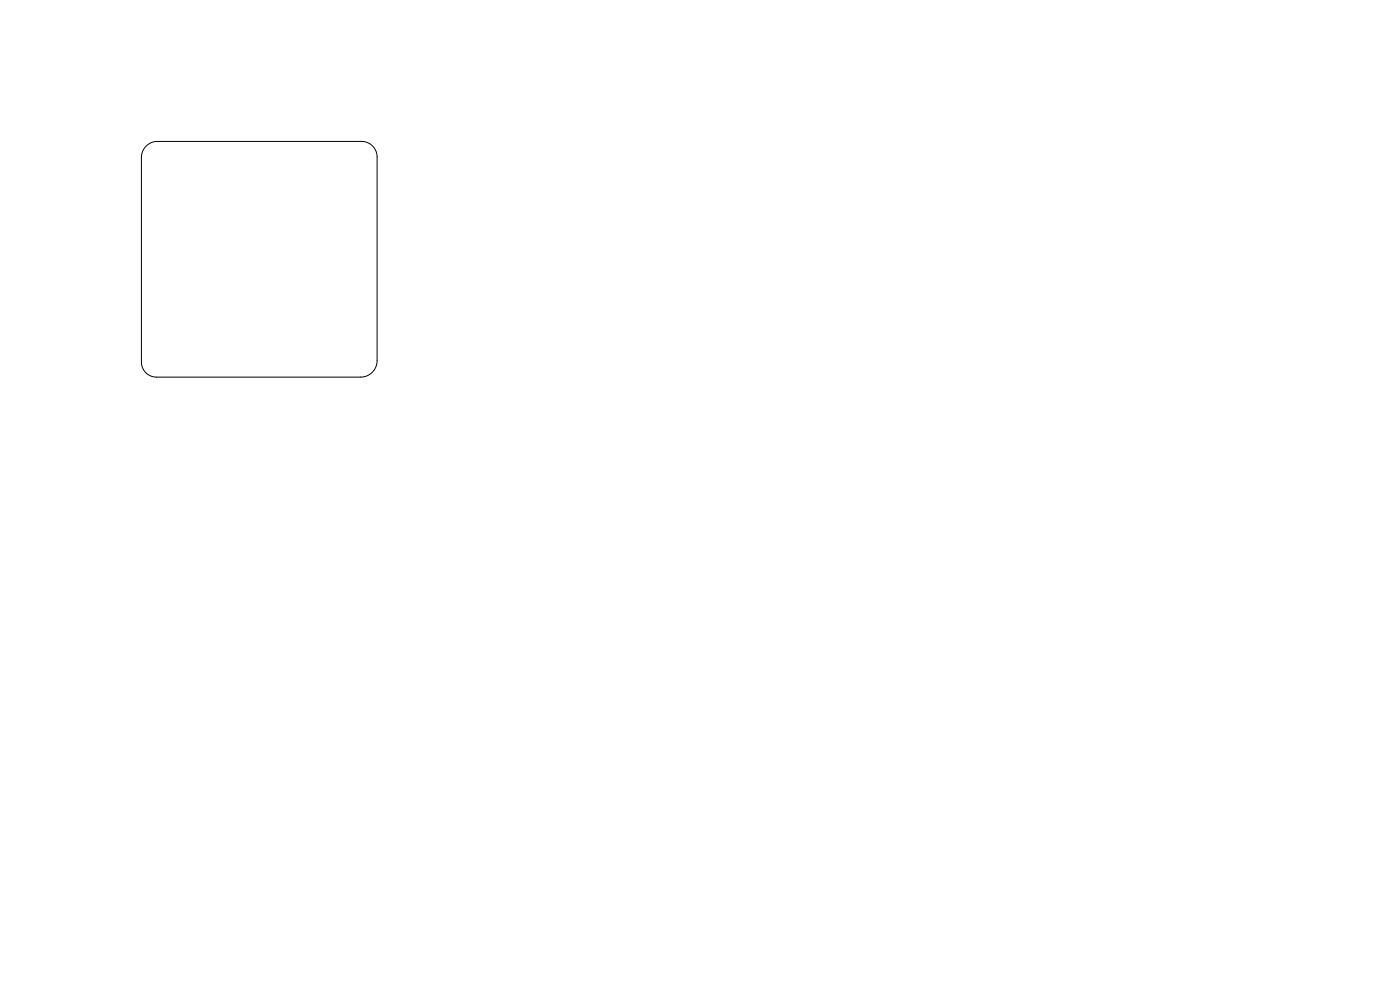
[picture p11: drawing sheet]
<svg xmlns="http://www.w3.org/2000/svg" width="297mm" height="210mm" viewBox="0 0 297 210" stroke-linecap="round" stroke-linejoin="round" font-family="sans-serif">
<path d="M31 31a3.4 3.4 0 0 1 2.4-1h43.2a3.3 3.3 0 0 1 3.4 3.2v43.3a3.5 3.5 0 0 1-3.5 3.5h-43.3a3.2 3.2 0 0 1-3.2-3.2v-43.4a3.4 3.4 0 0 1 1-2.4z" fill="none" stroke="#000" stroke-width=".21"/>
</svg>
